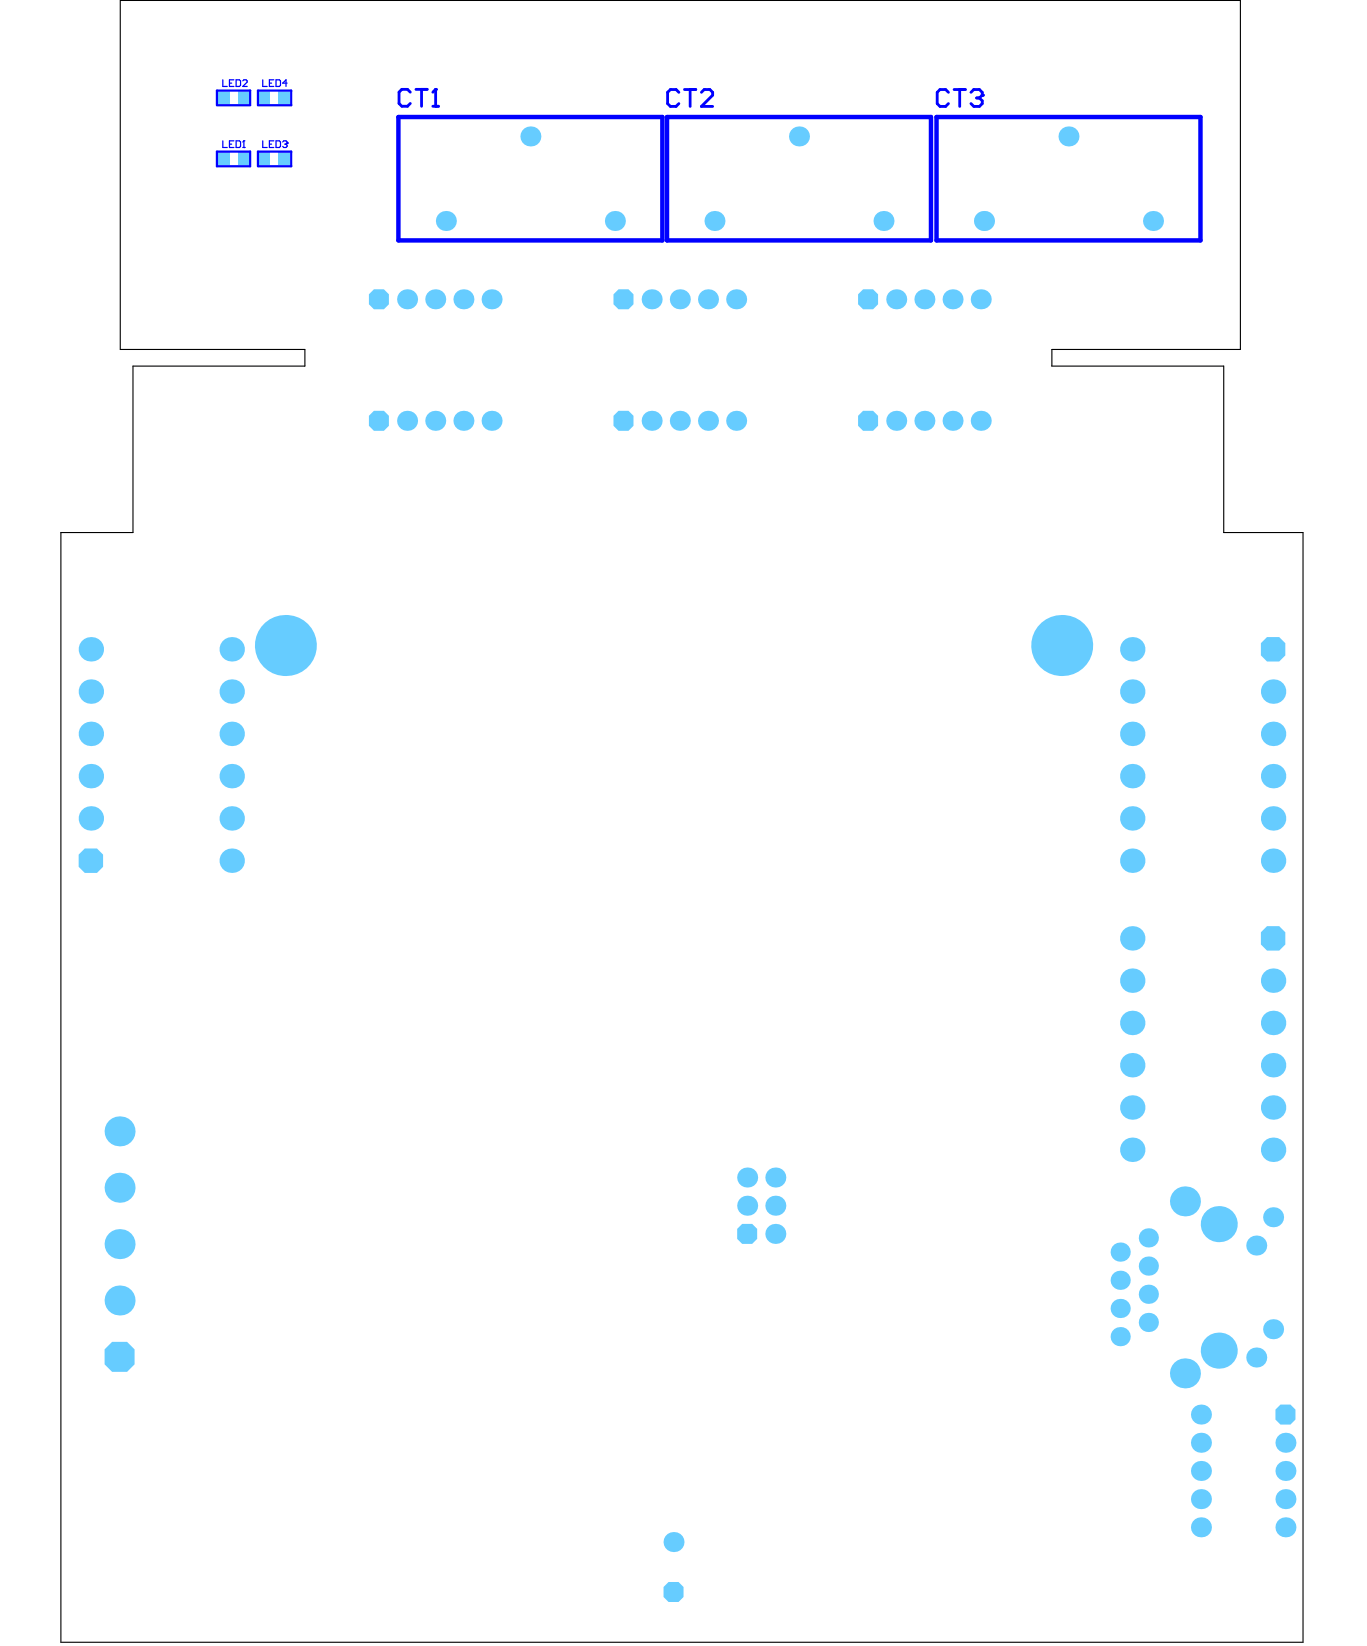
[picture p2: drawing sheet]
<svg xmlns="http://www.w3.org/2000/svg" width="410mm" height="494mm" viewBox="0 0 410 494" stroke-linecap="round" stroke-linejoin="round" font-family="sans-serif">
<g fill="#6cf">
<circle cx="268.8" cy="126.2" r="3"/>
<circle cx="268.8" cy="89.7" r="3"/>
<circle cx="147.4" cy="126.2" r="3"/>
<circle cx="147.4" cy="89.7" r="3"/>
<circle cx="133.7" cy="66.3" r="3"/>
<circle cx="344.4" cy="371.2" r="2.87"/>
<circle cx="360.1" cy="449.5" r="3"/>
<circle cx="360.1" cy="441" r="3"/>
<circle cx="360.1" cy="424.1" r="3"/>
<circle cx="365.5" cy="367" r="5.4"/>
<circle cx="376.7" cy="373.5" r="3"/>
<circle cx="344.4" cy="396.5" r="2.87"/>
<circle cx="344.4" cy="388.1" r="2.87"/>
<circle cx="335.9" cy="383.9" r="2.87"/>
<circle cx="335.9" cy="392.3" r="2.87"/>
<circle cx="335.9" cy="400.8" r="2.87"/>
<circle cx="339.5" cy="344.7" r="3.7"/>
<circle cx="339.5" cy="332.1" r="3.7"/>
<circle cx="339.5" cy="319.4" r="3.7"/>
<circle cx="339.5" cy="306.7" r="3.7"/>
<circle cx="339.5" cy="281.4" r="3.7"/>
<circle cx="339.5" cy="258.1" r="3.7"/>
<circle cx="339.5" cy="220" r="3.7"/>
<circle cx="339.5" cy="232.7" r="3.7"/>
<circle cx="339.5" cy="194.7" r="3.7"/>
<circle cx="339.5" cy="207.4" r="3.7"/>
<circle cx="345.8" cy="66.3" r="3"/>
<circle cx="320.4" cy="40.9" r="3"/>
<circle cx="285.7" cy="126.2" r="3"/>
<circle cx="294.1" cy="126.2" r="3"/>
<circle cx="285.7" cy="89.7" r="3"/>
<circle cx="294.1" cy="89.7" r="3"/>
<circle cx="295.1" cy="66.3" r="3"/>
<circle cx="295.1" cy="66.3" r="2.87"/>
<circle cx="264.9" cy="66.3" r="3"/>
<circle cx="232.5" cy="361.5" r="3"/>
<circle cx="232.5" cy="370" r="3"/>
<circle cx="239.6" cy="40.9" r="3"/>
<circle cx="202" cy="462.4" r="3"/>
<circle cx="203.9" cy="126.2" r="3"/>
<circle cx="212.3" cy="126.2" r="3"/>
<circle cx="203.9" cy="89.7" r="3"/>
<circle cx="212.3" cy="89.7" r="3"/>
<circle cx="214.3" cy="66.3" r="3"/>
<circle cx="184.4" cy="66.3" r="3"/>
<circle cx="159" cy="40.9" r="3"/>
<circle cx="122.1" cy="126.2" r="3"/>
<circle cx="130.5" cy="126.2" r="3"/>
<circle cx="122.1" cy="89.7" r="3"/>
<circle cx="130.5" cy="89.7" r="3"/>
<circle cx="69.5" cy="258.1" r="3.7"/>
<circle cx="69.5" cy="220" r="3.7"/>
<circle cx="69.5" cy="232.7" r="3.7"/>
<circle cx="69.5" cy="194.7" r="3.7"/>
<circle cx="69.5" cy="207.4" r="3.7"/>
<circle cx="27.3" cy="232.7" r="3.7"/>
<circle cx="27.3" cy="220" r="3.7"/>
<circle cx="27.3" cy="207.4" r="3.7"/>
<circle cx="27.3" cy="194.7" r="3.7"/>
<circle cx="360.1" cy="458" r="3"/>
<circle cx="360.1" cy="432.6" r="3"/>
<circle cx="365.5" cy="405" r="5.4"/>
<circle cx="376.7" cy="407" r="3"/>
<circle cx="344.4" cy="379.6" r="2.87"/>
<circle cx="335.9" cy="375.4" r="2.87"/>
<circle cx="339.5" cy="294" r="3.7"/>
<circle cx="339.5" cy="245.4" r="3.7"/>
<circle cx="318.4" cy="193.6" r="9.1"/>
<circle cx="232.5" cy="353.1" r="3"/>
<circle cx="69.5" cy="245.4" r="3.7"/>
<circle cx="27.3" cy="245.4" r="3.7"/>
<circle cx="385.5" cy="441" r="3"/>
<circle cx="385.5" cy="449.5" r="3"/>
<circle cx="355.3" cy="411.8" r="4.5"/>
<circle cx="381.8" cy="398.6" r="3"/>
<circle cx="355.3" cy="360.2" r="4.5"/>
<circle cx="381.8" cy="365" r="3"/>
<circle cx="381.8" cy="332.1" r="3.7"/>
<circle cx="381.8" cy="344.7" r="3.7"/>
<circle cx="381.8" cy="306.7" r="3.7"/>
<circle cx="381.8" cy="319.4" r="3.7"/>
<circle cx="381.8" cy="258.1" r="3.7"/>
<circle cx="381.8" cy="232.7" r="3.7"/>
<circle cx="381.8" cy="220" r="3.7"/>
<circle cx="381.8" cy="207.4" r="3.7"/>
<circle cx="277.2" cy="126.2" r="3"/>
<circle cx="277.2" cy="89.7" r="3"/>
<circle cx="224.1" cy="361.5" r="3"/>
<circle cx="139" cy="126.2" r="3"/>
<circle cx="195.4" cy="126.2" r="3"/>
<circle cx="220.8" cy="126.2" r="3"/>
<circle cx="139" cy="89.7" r="3"/>
<circle cx="195.4" cy="89.7" r="3"/>
<circle cx="220.8" cy="89.7" r="3"/>
<circle cx="35.9" cy="389.9" r="4.5"/>
<circle cx="35.9" cy="356.1" r="4.5"/>
<circle cx="35.9" cy="373" r="4.5"/>
<circle cx="35.9" cy="339.2" r="4.5"/>
<circle cx="385.5" cy="458" r="3"/>
<circle cx="385.5" cy="432.6" r="3"/>
<circle cx="381.8" cy="294" r="3.7"/>
<circle cx="381.8" cy="245.4" r="3.7"/>
<circle cx="224.1" cy="353.1" r="3"/>
<circle cx="85.6" cy="193.6" r="9.1"/>
</g>
<g fill="#6cf">
<path d="M112.1 123.2h3l1.5 1.5v3l-1.5 1.5h-3l-1.5-1.5v-3z" fill-rule="evenodd"/>
<path d="M110.6 88.2l1.5-1.5h3l1.5 1.5v3l-1.5 1.5h-3l-1.5-1.5z" fill-rule="evenodd"/>
<path d="M258.8 123.2h3l1.5 1.5v3l-1.5 1.5h-3l-1.5-1.5v-3z" fill-rule="evenodd"/>
<path d="M258.8 86.7h3l1.5 1.5v3l-1.5 1.5h-3l-1.5-1.5v-3z" fill-rule="evenodd"/>
<path d="M200.5 474.3h3l1.5 1.5v3l-1.5 1.5h-3l-1.5-1.5v-3z" fill-rule="evenodd"/>
<path d="M185.5 123.2h3l1.5 1.5v3l-1.5 1.5h-3l-1.5-1.5v-3z" fill-rule="evenodd"/>
<path d="M184 88.2l1.5-1.5h3l1.5 1.5v3l-1.5 1.5h-3l-1.5-1.5z" fill-rule="evenodd"/>
<path d="M25.4 254.4h3.7l1.8 1.8v3.7l-1.8 1.8h-3.7l-1.8-1.8v-3.7z" fill-rule="evenodd"/>
<path d="M384 421.1h3l1.5 1.5v3l-1.5 1.5h-3l-1.5-1.5v-3z" fill-rule="evenodd"/>
<path d="M379.9 277.7h3.7l1.8 1.8v3.7l-1.8 1.8h-3.7l-1.8-1.8v-3.7z" fill-rule="evenodd"/>
<path d="M379.9 191h3.7l1.8 1.9v3.6l-1.8 1.9h-3.7l-1.8-1.9v-3.6z" fill-rule="evenodd"/>
<path d="M222.6 367h3l1.5 1.5v3l-1.5 1.5h-3l-1.5-1.5v-3z" fill-rule="evenodd"/>
<path d="M33.6 402.3h4.5l2.3 2.3v4.5l-2.3 2.2h-4.5l-2.2-2.2v-4.5z" fill-rule="evenodd"/>
<path d="M83.6 45.8h3.4v3.7h-3.4z" fill-rule="evenodd"/>
<path d="M77.6 45.8h3.4v3.7h-3.4z" fill-rule="evenodd"/>
<path d="M71.4 45.8h3.3v3.7h-3.3z" fill-rule="evenodd"/>
<path d="M65.4 45.8h3.3v3.7h-3.3z" fill-rule="evenodd"/>
<path d="M83.6 27.5h3.4v3.7h-3.4z" fill-rule="evenodd"/>
<path d="M77.6 27.5h3.4v3.7h-3.4z" fill-rule="evenodd"/>
<path d="M71.4 27.5h3.3v3.7h-3.3z" fill-rule="evenodd"/>
<path d="M65.4 27.5h3.3v3.7h-3.3z" fill-rule="evenodd"/>
</g>
<path d="M65 27.2h10v4.3h-10zM77.4 27.2h9.9v4.3h-9.9zM65 45.5h10v4.3h-10zM77.4 45.5h9.9v4.3h-9.9z" fill="none" stroke="#00f" stroke-width=".67"/>
<path d="M119.5 35.1h79.1v37h-79.1zM200 35.1h79.2v37h-79.2zM280.8 35.1h79.2v37h-79.2z" fill="none" stroke="#00f" stroke-width="1.3"/>
<g fill="none" stroke="#00f" stroke-width=".37">
<path d="M66.8 23.9v2h1.3M68.8 24.9h.7M70.1 23.9h-1.3v2h1.3M70.8 23.9h1l.3 .4v1.3l-.3 .3h-1zM72.8 24.3l.3-.4h.7l.3 .4v.3l-1.3 1.3h1.3M78.8 23.9v2h1.3M80.8 24.9h.6M82.1 23.9h-1.3v2h1.3M82.8 23.9h1l.3 .4v1.3l-.3 .3h-1zM86.1 24.9h-1.3l1-1v2M66.8 42.2v2h1.3M68.8 43.2h.7"/>
<path d="M70.1 42.2h-1.3v2h1.3M70.8 42.2h1l.3 .4v1.3l-.3 .3h-1zM72.8 44.2h.7M73.1 42.2v2"/>
</g>
<circle cx="73.1" cy="42.2" r=".18" fill="#00f"/>
<path d="M73.1 42.2l-.3 .4M78.8 42.2v2h1.3M80.8 43.2h.6M82.1 42.2h-1.3v2h1.3M82.8 42.2h1l.3 .4v1.3l-.3 .3h-1zM84.8 42.6l.3-.4h.7l.3 .7" fill="none" stroke="#00f" stroke-width=".37"/>
<circle cx="86.1" cy="42.9" r=".18" fill="#00f"/>
<path d="M85.4 43.2h.4M85.8 43.2l.3 .4-.3 .6h-.7l-.3-.3M86.1 42.9l-.3 .3" fill="none" stroke="#00f" stroke-width=".37"/>
<path d="M284.4 27.7l-.8-.9h-1.7l-.9 .9v3.4l.9 .8h1.7l.8-.8M286.1 26.8h3.4M287.8 26.8v5.1M291.2 27.7l.8-.9h1.7l.8 .9v.8" fill="none" stroke="#00f" stroke-width=".85"/>
<circle cx="294.5" cy="28.5" r=".42" fill="#00f"/>
<path d="M123 27.6l-.8-.8h-1.7l-.8 .8v3.4l.8 .9h1.7l.8-.9M124.7 26.8h3.4M126.4 26.8v5.1M129.8 31.9h1.7M130.6 26.8v5.1M203.6 27.7l-.9-.9h-1.7l-.8 .9v3.4l.8 .8h1.7l.9-.8M205.3 26.8h3.3M207 26.8v5.1M210.3 27.7l.9-.9h1.7l.8 .9v.8l-3.4 3.4h3.4M292.9 29.4h.8M293.7 29.4l.8 .8v.9l-.8 .8h-1.7l-.8-.8M294.5 28.5l-.8 .9" fill="none" stroke="#00f" stroke-width=".85"/>
<circle cx="130.6" cy="26.8" r=".42" fill="#00f"/>
<path d="M130.6 26.8l-.8 .8" fill="none" stroke="#00f" stroke-width=".85"/>
<path d="M36.1 .1h335.9v104.7h-56.6v5h51.6v49.9h23.7v332.7h-372.4v-332.7h21.6v-49.9h51.5v-5h-55.3z" fill="none" stroke="#000" stroke-width=".33"/>
</svg>
